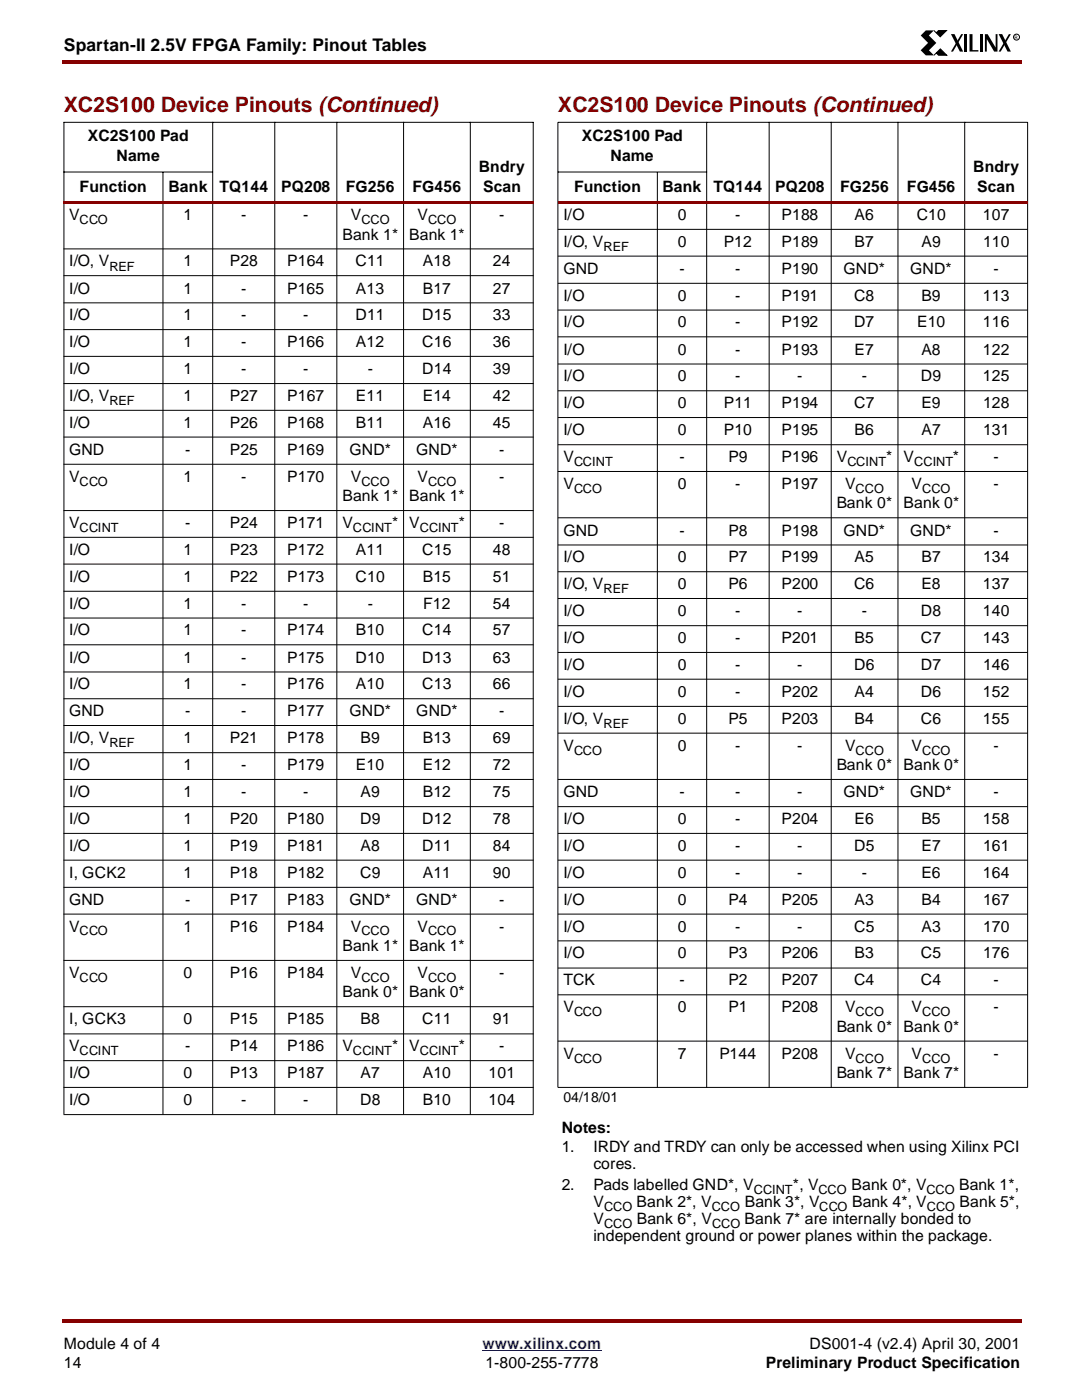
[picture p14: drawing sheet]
<svg xmlns="http://www.w3.org/2000/svg" width="216mm" height="279mm" viewBox="0 0 216 279" stroke-linecap="round" stroke-linejoin="round" font-family="sans-serif">
<defs><g id="words">
<g font-size="4.2" fill="#850000">
<text x="12.7" y="22.3">XC2S100 Device Pinouts (Continued)</text>
<text x="111.1" y="22.3">XC2S100 Device Pinouts (Continued)</text>
</g>
<text font-size="3.5" x="12.7" y="10.2">Spartan-II 2.5V FPGA Family: Pinout Tables</text>
<g font-size="3.1">
<text x="17.5" y="28.2">XC2S100 Pad</text>
<text x="115.9" y="28.2">XC2S100 Pad</text>
<text x="23.2" y="32.1">Name</text>
<text x="95.4" y="34.3">Bndry</text>
<text x="121.6" y="32.1">Name</text>
<text x="193.8" y="34.3">Bndry</text>
<text x="15.9" y="38.2">Function</text>
<text x="33.6" y="38.2">Bank</text>
<text x="43.7" y="38.2">TQ144</text>
<text x="56" y="38.2">PQ208</text>
<text x="68.9" y="38.2">FG256</text>
<text x="82.2" y="38.2">FG456</text>
<text x="96.2" y="38.2">Scan</text>
<text x="114.3" y="38.2">Function</text>
<text x="131.9" y="38.2">Bank</text>
<text x="142.1" y="38.2">TQ144</text>
<text x="154.4" y="38.2">PQ208</text>
<text x="167.3" y="38.2">FG256</text>
<text x="180.6" y="38.2">FG456</text>
<text x="194.6" y="38.2">Scan</text>
<text x="13.7" y="43.9">V</text>
<text x="36.5" y="43.9">1</text>
<text x="48" y="43.9">-</text>
<text x="60.4" y="43.9">-</text>
<text x="68.2" y="47.7">Bank 1*</text>
<text x="69.9" y="43.9">V</text>
<text x="81.5" y="47.7">Bank 1*</text>
<text x="83.2" y="43.9">V</text>
<text x="99.4" y="43.9">-</text>
<text x="112.2" y="43.9">I/O</text>
<text x="135" y="43.9">0</text>
<text x="146.4" y="43.9">-</text>
<text x="155.6" y="43.9">P188</text>
<text x="170.2" y="43.9">A6</text>
<text x="182.6" y="43.9">C10</text>
<text x="195.8" y="43.9">107</text>
<text x="13.7" y="53.1">I/O, V</text>
<text x="36.5" y="53.1">1</text>
<text x="45.8" y="53.1">P28</text>
<text x="57.2" y="53.1">P164</text>
<text x="70.8" y="53.1">C11</text>
<text x="84.2" y="53.1">A18</text>
<text x="98.2" y="53.1">24</text>
<text x="112.2" y="49.2">I/O, V</text>
<text x="135" y="49.2">0</text>
<text x="144.1" y="49.2">P12</text>
<text x="155.6" y="49.2">P189</text>
<text x="170.2" y="49.2">B7</text>
<text x="183.5" y="49.2">A9</text>
<text x="195.8" y="49.2">110</text>
<text x="13.7" y="58.5">I/O</text>
<text x="36.5" y="58.5">1</text>
<text x="48" y="58.5">-</text>
<text x="57.2" y="58.5">P165</text>
<text x="70.9" y="58.5">A13</text>
<text x="84.2" y="58.5">B17</text>
<text x="98.2" y="58.5">27</text>
<text x="112.2" y="54.6">GND</text>
<text x="112.2" y="59.9">I/O</text>
<text x="135" y="59.9">0</text>
<text x="135.3" y="54.6">-</text>
<text x="146.4" y="59.9">-</text>
<text x="146.4" y="54.6">-</text>
<text x="155.6" y="59.9">P191</text>
<text x="155.7" y="54.6">P190</text>
<text x="168" y="54.6">GND*</text>
<text x="170.1" y="59.9">C8</text>
<text x="181.3" y="54.6">GND*</text>
<text x="183.5" y="59.9">B9</text>
<text x="195.8" y="59.9">113</text>
<text x="197.9" y="54.6">-</text>
<text x="13.7" y="63.8">I/O</text>
<text x="36.5" y="63.8">1</text>
<text x="48" y="63.8">-</text>
<text x="60.4" y="63.8">-</text>
<text x="70.8" y="63.8">D11</text>
<text x="84.1" y="63.8">D15</text>
<text x="98.2" y="63.8">33</text>
<text x="112.2" y="65.3">I/O</text>
<text x="135" y="65.3">0</text>
<text x="146.4" y="65.3">-</text>
<text x="155.6" y="65.3">P192</text>
<text x="170.1" y="65.3">D7</text>
<text x="182.7" y="65.3">E10</text>
<text x="195.8" y="65.3">116</text>
<text x="13.7" y="69.2">I/O</text>
<text x="36.5" y="69.2">1</text>
<text x="48" y="69.2">-</text>
<text x="57.2" y="69.2">P166</text>
<text x="70.9" y="69.2">A12</text>
<text x="84.1" y="69.2">C16</text>
<text x="98.2" y="69.2">36</text>
<text x="112.2" y="70.7">I/O</text>
<text x="135" y="70.7">0</text>
<text x="146.4" y="70.7">-</text>
<text x="155.6" y="70.7">P193</text>
<text x="170.2" y="70.7">E7</text>
<text x="183.5" y="70.7">A8</text>
<text x="195.8" y="70.7">122</text>
<text x="13.7" y="74.6">I/O</text>
<text x="36.5" y="74.6">1</text>
<text x="48" y="74.6">-</text>
<text x="60.4" y="74.6">-</text>
<text x="73.3" y="74.6">-</text>
<text x="84.1" y="74.6">D14</text>
<text x="98.2" y="74.6">39</text>
<text x="112.2" y="76">I/O</text>
<text x="135" y="76">0</text>
<text x="146.4" y="76">-</text>
<text x="158.8" y="76">-</text>
<text x="171.7" y="76">-</text>
<text x="183.4" y="76">D9</text>
<text x="195.8" y="76">125</text>
<text x="13.7" y="79.9">I/O, V</text>
<text x="36.5" y="79.9">1</text>
<text x="45.8" y="79.9">P27</text>
<text x="57.2" y="79.9">P167</text>
<text x="70.9" y="79.9">E11</text>
<text x="84.2" y="79.9">E14</text>
<text x="98.2" y="79.9">42</text>
<text x="112.2" y="81.4">I/O</text>
<text x="135" y="81.4">0</text>
<text x="144.1" y="81.4">P11</text>
<text x="155.7" y="81.4">P194</text>
<text x="170.1" y="81.4">C7</text>
<text x="183.5" y="81.4">E9</text>
<text x="195.8" y="81.4">128</text>
<text x="13.7" y="85.3">I/O</text>
<text x="36.5" y="85.3">1</text>
<text x="45.8" y="85.3">P26</text>
<text x="57.2" y="85.3">P168</text>
<text x="70.9" y="85.3">B11</text>
<text x="84.2" y="85.3">A16</text>
<text x="98.2" y="85.3">45</text>
<text x="112.2" y="86.8">I/O</text>
<text x="135" y="86.8">0</text>
<text x="144.1" y="86.8">P10</text>
<text x="155.7" y="86.8">P195</text>
<text x="170.2" y="86.8">B6</text>
<text x="183.5" y="86.8">A7</text>
<text x="195.8" y="86.8">131</text>
<text x="13.7" y="90.7">GND</text>
<text x="36.9" y="90.7">-</text>
<text x="45.8" y="90.7">P25</text>
<text x="57.2" y="90.7">P169</text>
<text x="69.6" y="90.7">GND*</text>
<text x="82.9" y="90.7">GND*</text>
<text x="99.4" y="90.7">-</text>
<text x="112.2" y="92.1">V</text>
<text x="135.3" y="92.1">-</text>
<text x="145.1" y="92.1">P9</text>
<text x="155.6" y="92.1">P196</text>
<text x="166.7" y="92.1">V</text>
<text x="176.5" y="92.1">*</text>
<text x="179.9" y="92.1">V</text>
<text x="189.8" y="92.1">*</text>
<text x="197.9" y="92.1">-</text>
<text x="13.7" y="96">V</text>
<text x="36.5" y="96">1</text>
<text x="48" y="96">-</text>
<text x="57.2" y="96">P170</text>
<text x="68.2" y="99.9">Bank 1*</text>
<text x="69.9" y="96">V</text>
<text x="81.5" y="99.9">Bank 1*</text>
<text x="83.2" y="96">V</text>
<text x="99.4" y="96">-</text>
<text x="112.2" y="97.4">V</text>
<text x="135" y="97.4">0</text>
<text x="146.4" y="97.4">-</text>
<text x="155.6" y="97.4">P197</text>
<text x="166.7" y="101.3">Bank 0*</text>
<text x="168.3" y="97.4">V</text>
<text x="179.9" y="101.3">Bank 0*</text>
<text x="181.6" y="97.4">V</text>
<text x="197.9" y="97.4">-</text>
<text x="13.7" y="105.2">V</text>
<text x="36.9" y="105.2">-</text>
<text x="45.8" y="105.2">P24</text>
<text x="57.2" y="105.2">P171</text>
<text x="68.2" y="105.2">V</text>
<text x="78.1" y="105.2">* V</text>
<text x="91.4" y="105.2">*</text>
<text x="99.4" y="105.2">-</text>
<text x="112.2" y="106.8">GND</text>
<text x="135.3" y="106.8">-</text>
<text x="145.1" y="106.8">P8</text>
<text x="155.7" y="106.8">P198</text>
<text x="168" y="106.8">GND*</text>
<text x="181.3" y="106.8">GND*</text>
<text x="197.9" y="106.8">-</text>
<text x="13.7" y="110.6">I/O</text>
<text x="36.5" y="110.6">1</text>
<text x="45.8" y="110.6">P23</text>
<text x="57.2" y="110.6">P172</text>
<text x="70.9" y="110.6">A11</text>
<text x="84.1" y="110.6">C15</text>
<text x="98.2" y="110.6">48</text>
<text x="112.2" y="112.1">I/O</text>
<text x="135" y="112.1">0</text>
<text x="145.1" y="112.1">P7</text>
<text x="155.7" y="112.1">P199</text>
<text x="170.2" y="112.1">A5</text>
<text x="183.5" y="112.1">B7</text>
<text x="195.8" y="112.1">134</text>
<text x="13.7" y="116">I/O</text>
<text x="36.5" y="116">1</text>
<text x="45.8" y="116">P22</text>
<text x="57.2" y="116">P173</text>
<text x="70.8" y="116">C10</text>
<text x="84.2" y="116">B15</text>
<text x="98.2" y="116">51</text>
<text x="112.2" y="117.4">I/O, V</text>
<text x="135" y="117.4">0</text>
<text x="145.1" y="117.4">P6</text>
<text x="155.6" y="117.4">P200</text>
<text x="170.1" y="117.4">C6</text>
<text x="183.5" y="117.4">E8</text>
<text x="195.8" y="117.4">137</text>
<text x="13.7" y="121.3">I/O</text>
<text x="36.5" y="121.3">1</text>
<text x="48" y="121.3">-</text>
<text x="60.4" y="121.3">-</text>
<text x="73.3" y="121.3">-</text>
<text x="84.3" y="121.3">F12</text>
<text x="98.2" y="121.3">54</text>
<text x="112.2" y="122.8">I/O</text>
<text x="135" y="122.8">0</text>
<text x="146.4" y="122.8">-</text>
<text x="158.8" y="122.8">-</text>
<text x="171.7" y="122.8">-</text>
<text x="183.4" y="122.8">D8</text>
<text x="195.8" y="122.8">140</text>
<text x="13.7" y="126.7">I/O</text>
<text x="36.5" y="126.7">1</text>
<text x="48" y="126.7">-</text>
<text x="57.2" y="126.7">P174</text>
<text x="70.9" y="126.7">B10</text>
<text x="84.1" y="126.7">C14</text>
<text x="98.2" y="126.7">57</text>
<text x="112.2" y="128.2">I/O</text>
<text x="135" y="128.2">0</text>
<text x="146.4" y="128.2">-</text>
<text x="155.6" y="128.2">P201</text>
<text x="170.2" y="128.2">B5</text>
<text x="183.4" y="128.2">C7</text>
<text x="195.8" y="128.2">143</text>
<text x="13.7" y="132.1">I/O</text>
<text x="13.7" y="137.4">I/O</text>
<text x="36.5" y="132.1">1</text>
<text x="36.5" y="137.4">1</text>
<text x="48" y="132.1">-</text>
<text x="48" y="137.4">-</text>
<text x="57.2" y="132.1">P175</text>
<text x="57.2" y="137.4">P176</text>
<text x="70.8" y="132.1">D10</text>
<text x="70.9" y="137.4">A10</text>
<text x="84.1" y="137.4">C13</text>
<text x="84.1" y="132.1">D13</text>
<text x="98.2" y="137.4">66</text>
<text x="98.2" y="132.1">63</text>
<text x="112.2" y="133.5">I/O</text>
<text x="135" y="133.5">0</text>
<text x="146.4" y="133.5">-</text>
<text x="158.8" y="133.5">-</text>
<text x="170.1" y="133.5">D6</text>
<text x="183.4" y="133.5">D7</text>
<text x="195.8" y="133.5">146</text>
<text x="13.7" y="142.7">GND</text>
<text x="36.9" y="142.7">-</text>
<text x="48" y="142.7">-</text>
<text x="57.2" y="142.7">P177</text>
<text x="69.6" y="142.7">GND*</text>
<text x="82.9" y="142.7">GND*</text>
<text x="99.4" y="142.7">-</text>
<text x="112.2" y="138.9">I/O</text>
<text x="135" y="138.9">0</text>
<text x="146.4" y="138.9">-</text>
<text x="155.6" y="138.9">P202</text>
<text x="170.2" y="138.9">A4</text>
<text x="183.4" y="138.9">D6</text>
<text x="195.8" y="138.9">152</text>
<text x="13.7" y="148.2">I/O, V</text>
<text x="36.5" y="148.2">1</text>
<text x="45.8" y="148.2">P21</text>
<text x="57.2" y="148.2">P178</text>
<text x="71.8" y="148.2">B9</text>
<text x="84.2" y="148.2">B13</text>
<text x="98.2" y="148.2">69</text>
<text x="112.2" y="144.3">I/O, V</text>
<text x="112.2" y="149.6">V</text>
<text x="135" y="144.3">0</text>
<text x="135" y="149.6">0</text>
<text x="145.1" y="144.3">P5</text>
<text x="146.4" y="149.6">-</text>
<text x="155.6" y="144.3">P203</text>
<text x="158.8" y="149.6">-</text>
<text x="168.3" y="149.6">V</text>
<text x="170.2" y="144.3">B4</text>
<text x="181.6" y="149.6">V</text>
<text x="183.4" y="144.3">C6</text>
<text x="195.8" y="144.3">155</text>
<text x="197.9" y="149.6">-</text>
<text x="13.7" y="153.5">I/O</text>
<text x="36.5" y="153.5">1</text>
<text x="48" y="153.5">-</text>
<text x="57.2" y="153.5">P179</text>
<text x="70.9" y="153.5">E10</text>
<text x="84.2" y="153.5">E12</text>
<text x="98.2" y="153.5">72</text>
<text x="166.7" y="153.5">Bank 0*</text>
<text x="179.9" y="153.5">Bank 0*</text>
<text x="13.7" y="158.8">I/O</text>
<text x="36.5" y="158.8">1</text>
<text x="48" y="158.8">-</text>
<text x="60.4" y="158.8">-</text>
<text x="71.8" y="158.8">A9</text>
<text x="84.2" y="158.8">B12</text>
<text x="98.2" y="158.8">75</text>
<text x="112.2" y="158.8">GND</text>
<text x="135.3" y="158.8">-</text>
<text x="146.4" y="158.8">-</text>
<text x="158.8" y="158.8">-</text>
<text x="168" y="158.8">GND*</text>
<text x="181.3" y="158.8">GND*</text>
<text x="197.9" y="158.8">-</text>
<text x="13.7" y="164.2">I/O</text>
<text x="36.5" y="164.2">1</text>
<text x="45.8" y="164.2">P20</text>
<text x="57.2" y="164.2">P180</text>
<text x="71.7" y="164.2">D9</text>
<text x="84.1" y="164.2">D12</text>
<text x="98.2" y="164.2">78</text>
<text x="112.2" y="164.2">I/O</text>
<text x="135" y="164.2">0</text>
<text x="146.4" y="164.2">-</text>
<text x="155.6" y="164.2">P204</text>
<text x="170.2" y="164.2">E6</text>
<text x="183.5" y="164.2">B5</text>
<text x="195.8" y="164.2">158</text>
<text x="13.7" y="169.6">I/O</text>
<text x="36.5" y="169.6">1</text>
<text x="45.8" y="169.6">P19</text>
<text x="57.2" y="169.6">P181</text>
<text x="71.8" y="169.6">A8</text>
<text x="84.1" y="169.6">D11</text>
<text x="98.2" y="169.6">84</text>
<text x="112.2" y="169.6">I/O</text>
<text x="135" y="169.6">0</text>
<text x="146.4" y="169.6">-</text>
<text x="158.8" y="169.6">-</text>
<text x="170.1" y="169.6">D5</text>
<text x="183.5" y="169.6">E7</text>
<text x="195.8" y="169.6">161</text>
<text x="13.7" y="174.9">I, GCK2</text>
<text x="36.5" y="174.9">1</text>
<text x="45.8" y="174.9">P18</text>
<text x="57.2" y="174.9">P182</text>
<text x="71.7" y="174.9">C9</text>
<text x="84.2" y="174.9">A11</text>
<text x="98.2" y="174.9">90</text>
<text x="112.2" y="174.9">I/O</text>
<text x="135" y="174.9">0</text>
<text x="146.4" y="174.9">-</text>
<text x="158.8" y="174.9">-</text>
<text x="171.7" y="174.9">-</text>
<text x="183.5" y="174.9">E6</text>
<text x="195.8" y="174.9">164</text>
<text x="13.7" y="180.3">GND</text>
<text x="13.7" y="185.7">V</text>
<text x="36.5" y="185.7">1</text>
<text x="36.9" y="180.3">-</text>
<text x="45.8" y="185.7">P16</text>
<text x="45.8" y="180.3">P17</text>
<text x="57.2" y="185.7">P184</text>
<text x="57.2" y="180.3">P183</text>
<text x="69.6" y="180.3">GND*</text>
<text x="69.9" y="185.7">V</text>
<text x="82.9" y="180.3">GND*</text>
<text x="83.2" y="185.7">V</text>
<text x="99.4" y="185.7">-</text>
<text x="99.4" y="180.3">-</text>
<text x="112.2" y="180.3">I/O</text>
<text x="112.2" y="185.7">I/O</text>
<text x="135" y="180.3">0</text>
<text x="135" y="185.7">0</text>
<text x="145.1" y="180.3">P4</text>
<text x="146.4" y="185.7">-</text>
<text x="155.7" y="180.3">P205</text>
<text x="158.8" y="185.7">-</text>
<text x="170.1" y="185.7">C5</text>
<text x="170.2" y="180.3">A3</text>
<text x="183.5" y="180.3">B4</text>
<text x="183.5" y="185.7">A3</text>
<text x="195.8" y="180.3">167</text>
<text x="195.8" y="185.7">170</text>
<text x="68.2" y="189.6">Bank 1*</text>
<text x="81.5" y="189.6">Bank 1*</text>
<text x="112.2" y="191">I/O</text>
<text x="135" y="191">0</text>
<text x="145.1" y="191">P3</text>
<text x="155.7" y="191">P206</text>
<text x="170.2" y="191">B3</text>
<text x="183.4" y="191">C5</text>
<text x="195.8" y="191">176</text>
<text x="13.7" y="194.9">V</text>
<text x="36.5" y="194.9">0</text>
<text x="45.8" y="194.9">P16</text>
<text x="57.2" y="194.9">P184</text>
<text x="69.9" y="194.9">V</text>
<text x="83.2" y="194.9">V</text>
<text x="99.4" y="194.9">-</text>
<text x="112.2" y="196.4">TCK</text>
<text x="135.3" y="196.4">-</text>
<text x="145.1" y="196.4">P2</text>
<text x="155.6" y="196.4">P207</text>
<text x="170.1" y="196.4">C4</text>
<text x="183.4" y="196.4">C4</text>
<text x="197.9" y="196.4">-</text>
<text x="68.2" y="198.8">Bank 0*</text>
<text x="81.5" y="198.8">Bank 0*</text>
<text x="112.2" y="201.8">V</text>
<text x="135" y="201.8">0</text>
<text x="145.1" y="201.8">P1</text>
<text x="155.6" y="201.8">P208</text>
<text x="168.3" y="201.8">V</text>
<text x="181.6" y="201.8">V</text>
<text x="197.9" y="201.8">-</text>
<text x="13.7" y="204.1">I, GCK3</text>
<text x="13.7" y="209.5">V</text>
<text x="36.5" y="204.1">0</text>
<text x="36.9" y="209.5">-</text>
<text x="45.8" y="209.5">P14</text>
<text x="45.8" y="204.1">P15</text>
<text x="57.2" y="209.5">P186</text>
<text x="57.2" y="204.1">P185</text>
<text x="68.2" y="209.5">V</text>
<text x="71.8" y="204.1">B8</text>
<text x="78.1" y="209.5">* V</text>
<text x="84.1" y="204.1">C11</text>
<text x="91.4" y="209.5">*</text>
<text x="98.2" y="204.1">91</text>
<text x="99.4" y="209.5">-</text>
<text x="166.7" y="205.7">Bank 0*</text>
<text x="179.9" y="205.7">Bank 0*</text>
<text x="13.7" y="214.9">I/O</text>
<text x="36.5" y="214.9">0</text>
<text x="45.8" y="214.9">P13</text>
<text x="57.2" y="214.9">P187</text>
<text x="71.8" y="214.9">A7</text>
<text x="84.2" y="214.9">A10</text>
<text x="97.3" y="214.9">101</text>
<text x="112.2" y="211">V</text>
<text x="135" y="211">7</text>
<text x="143.3" y="211">P144</text>
<text x="155.6" y="211">P208</text>
<text x="166.7" y="214.9">Bank 7*</text>
<text x="168.4" y="211">V</text>
<text x="179.9" y="214.9">Bank 7*</text>
<text x="181.6" y="211">V</text>
<text x="197.9" y="211">-</text>
<text x="13.7" y="220.2">I/O</text>
<text x="36.5" y="220.2">0</text>
<text x="48" y="220.2">-</text>
<text x="60.4" y="220.2">-</text>
<text x="71.7" y="220.2">D8</text>
<text x="84.2" y="220.2">B10</text>
<text x="97.3" y="220.2">104</text>
<text x="111.9" y="225.8">Notes:</text>
<text x="111.9" y="229.7">1.</text>
<text x="118.2" y="229.7">IRDY and TRDY can only be accessed when using Xilinx PCI</text>
<text x="118.2" y="233.1">cores.</text>
<text x="111.9" y="237.1">2.</text>
<text x="118.2" y="237.1">Pads labelled GND*, V</text>
<text x="157.9" y="237.1">*, V</text>
<text x="169.6" y="237.1">Bank 0*, V</text>
<text x="191" y="237.1">Bank 1*,</text>
<text x="118.2" y="243.9">V</text>
<text x="118.2" y="240.5">V</text>
<text x="126.8" y="240.5">Bank 2*, V</text>
<text x="126.9" y="243.9">Bank 6*, V</text>
<text x="148.3" y="243.9">Bank 7* are internally bonded to</text>
<text x="148.4" y="240.5">Bank 3*, V</text>
<text x="169.7" y="240.5">Bank 4*, V</text>
<text x="191.1" y="240.5">Bank 5*,</text>
<text x="118.2" y="247.3">independent ground or power planes within the package.</text>
<text x="12.7" y="268.8">Module 4 of 4</text>
<text x="161.2" y="268.8">DS001-4 (v2.4) April 30, 2001</text>
<text x="12.7" y="272.7">14</text>
<text x="96.7" y="272.7">1-800-255-7778</text>
<text x="152.5" y="272.7">Preliminary Product Specification</text>
</g>
<text font-size="3.1" fill="#00f" x="96.1" y="268.8">www.xilinx.com</text>
<text font-size="2.8" x="112.2" y="219.7">04/18/01</text>
<g font-size="2.5">
<text x="15.9" y="44.6">CCO</text>
<text x="72" y="44.6">CCO</text>
<text x="85.3" y="44.6">CCO</text>
<text x="21.8" y="53.9">REF</text>
<text x="120.2" y="50">REF</text>
<text x="21.8" y="80.7">REF</text>
<text x="114.3" y="92.9">CCINT</text>
<text x="168.8" y="92.9">CCINT</text>
<text x="182.1" y="92.9">CCINT</text>
<text x="15.9" y="96.8">CCO</text>
<text x="72" y="96.8">CCO</text>
<text x="85.3" y="96.8">CCO</text>
<text x="114.3" y="98.3">CCO</text>
<text x="170.4" y="98.3">CCO</text>
<text x="183.7" y="98.3">CCO</text>
<text x="15.9" y="106">CCINT</text>
<text x="70.3" y="106">CCINT</text>
<text x="83.6" y="106">CCINT</text>
<text x="120.2" y="118.3">REF</text>
<text x="21.8" y="148.9">REF</text>
<text x="120.2" y="145">REF</text>
<text x="114.3" y="150.4">CCO</text>
<text x="170.4" y="150.4">CCO</text>
<text x="183.7" y="150.4">CCO</text>
<text x="15.9" y="186.4">CCO</text>
<text x="72" y="186.4">CCO</text>
<text x="85.3" y="186.4">CCO</text>
<text x="15.9" y="195.7">CCO</text>
<text x="72" y="195.7">CCO</text>
<text x="85.3" y="195.7">CCO</text>
<text x="114.3" y="202.5">CCO</text>
<text x="170.4" y="202.5">CCO</text>
<text x="183.7" y="202.5">CCO</text>
<text x="15.9" y="210.3">CCINT</text>
<text x="70.3" y="210.3">CCINT</text>
<text x="83.6" y="210.3">CCINT</text>
<text x="114.3" y="211.8">CCO</text>
<text x="170.4" y="211.8">CCO</text>
<text x="183.7" y="211.8">CCO</text>
<text x="150.1" y="237.9">CCINT</text>
<text x="163" y="237.9">CCO</text>
<text x="184.5" y="237.9">CCO</text>
<text x="120.3" y="241.3">CCO</text>
<text x="120.3" y="244.7">CCO</text>
<text x="141.8" y="241.3">CCO</text>
<text x="141.8" y="244.7">CCO</text>
<text x="163.2" y="241.3">CCO</text>
<text x="184.6" y="241.3">CCO</text>
</g>
<text font-size=".9" x="202.1" y="7.7">R</text>
</g></defs>
<g fill="#850000">
<path d="M12.4 12h.3v.7h-.3z"/>
<path d="M203.2 12h.4v.7h-.4z"/>
<path d="M12.7 12h190.5v.7h-190.5z"/>
</g>
<path d="M12.7 266.7h190.4v7.6h-190.4z" fill="#fff"/>
<path d="M96.1 269.2h23.7" fill="none" stroke="#00f" stroke-width=".2"/>
<g fill="#850000">
<path d="M12.4 262.9h.3v.7h-.3z"/>
<path d="M203.2 262.9h.4v.7h-.4z"/>
<path d="M12.7 262.9h190.5v.7h-190.5z"/>
</g>
<path d="M183.2 6h19.9v5.2h-19.9z" fill="#fff"/>
<path d="M183.4 7.1l1-1h1.6l-1 1 1.5 1.5-1.5 1.4 1 1h-1.6l-1-1 1.4-1.5zM189.4 6.8h.7l1.7 3.5h-.6zM191.4 6.8h.4l-2 3.5h-.4zM192 6.8h.6v3.5h-.6zM193.1 6.8h.6v3.2h1.2v.3h-1.8zM195.1 6.8h.6v3.5h-.6zM196.2 6.8h.5l1.6 2.7v-2.7h.4v3.5h-.7l-1.5-2.5v2.5h-.3zM198.9 6.8h.7l1.7 3.5h-.6zM200.9 6.8h.4l-2 3.5h-.4z" fill="#000"/>
<path d="M186 6.1l.5 .4 .4-.4h1.6l-1.2 1.2zM186.5 10.6l-.5 .4 1.3-1.3 1.3 1.3h-1.7z" fill="#000" stroke="#000" stroke-width=".2"/>
<g fill="none" stroke="#000" stroke-width=".2">
<path d="M12.6 24.4h93.7M12.6 34.3h29.8M12.7 24.4v197.7M32.5 34.3v187.9M42.4 24.3v197.9M54.7 24.3v197.9M67.1 24.3v197.9M80.4 24.3v197.9M93.7 24.3v197.9M106.2 24.4v197.7"/>
<circle cx="202.5" cy="7.4" r=".59"/>
</g>
<path d="M12.6 40.1h93.7v.5h-93.7z" fill="#850000"/>
<g fill="none" stroke="#000" stroke-width=".2">
<path d="M111.1 34.3h29.7M130.9 34.3v182.5M140.7 24.3v192.5M153.2 24.3v192.5M165.6 24.3v192.5M178.8 24.3v192.5M192.1 24.3v192.5M12.6 49.6h93.7M12.6 54.9h93.7M12.6 60.4h93.7M12.6 65.7h93.7M12.6 71h93.7"/>
<path d="M12.6 76.5h93.7M12.6 81.8h93.7M12.6 87.1h93.7M12.6 92.5h93.7M12.6 101.8h93.7M12.6 107.1h93.7M12.6 112.4h93.7M12.6 117.9h93.7M12.6 123.2h93.7M12.6 128.5h93.7M12.6 133.9h93.7M12.6 139.3h93.7"/>
<path d="M12.6 144.6h93.7M12.6 150h93.7M12.6 155.4h93.7M12.6 160.8h93.7M12.6 166.1h93.7M12.6 171.4h93.7M12.6 176.9h93.7M12.6 182.2h93.7M12.6 191.4h93.7M12.6 200.7h93.7M12.6 206.1h93.7M12.6 211.4h93.7"/>
<path d="M12.6 216.7h93.7M111.1 216.7v-192.3h93.6v192.3M12.6 222.2h93.7"/>
</g>
<path d="M111.1 40.1h93.6v.5h-93.6z" fill="#850000"/>
<g fill="none" stroke="#000" stroke-width=".2">
<path d="M111.1 45.7h93.6M111.1 51.1h93.6M111.1 56.5h93.6M111.1 61.8h93.6M111.1 67.1h93.6M111.1 72.6h93.6M111.1 77.9h93.6M111.1 83.2h93.6M111.1 88.6h93.6M111.1 94h93.6M111.1 103.2h93.6M111.1 108.6h93.6"/>
<path d="M111.1 114h93.6M111.1 119.3h93.6M111.1 124.7h93.6M111.1 130h93.6M111.1 135.4h93.6M111.1 140.8h93.6M111.1 146.1h93.6M111.1 155.4h93.6M111.1 160.8h93.6M111.1 166.1h93.6M111.1 171.4h93.6M111.1 176.9h93.6"/>
<path d="M111.1 182.2h93.6M111.1 187.5h93.6M111.1 193h93.6M111.1 198.3h93.6M111.1 207.5h93.6M111.1 216.7h93.6"/>
</g>
<use href="#words"/>
</svg>
